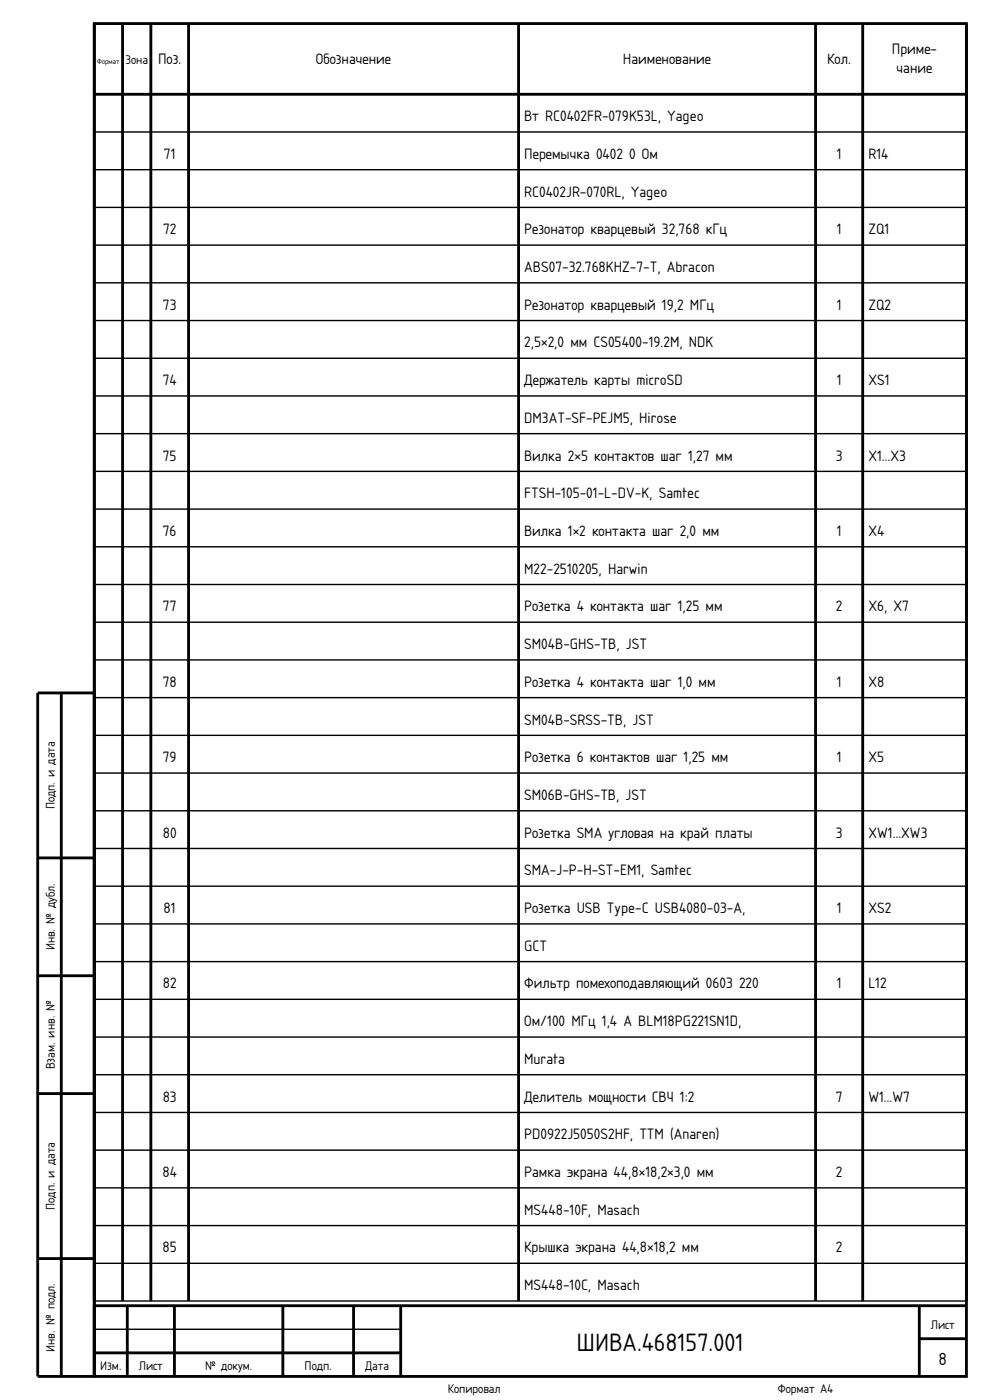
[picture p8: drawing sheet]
<svg xmlns="http://www.w3.org/2000/svg" width="210mm" height="297mm" viewBox="0 0 210 297" stroke-linecap="round" stroke-linejoin="round" font-family="sans-serif">
<defs><g id="words">
<text font-size="5" x="122.3" y="286.5">ШИВА.468157.001</text>
<text font-size="3.5" x="199.1" y="289.5">8</text>
<g font-size="3">
<text x="189.2" y="11.5">Приме-</text>
<text x="33.5" y="13.5">Поз.</text>
<text x="67" y="13.5">Обозначение</text>
<text x="132.1" y="13.5">Наименование</text>
<text x="175.5" y="13.5">Кол.</text>
<text x="190.2" y="15.5">чание</text>
<text x="111.2" y="25.7">Вт RC0402FR-079K53L, Yageo</text>
<text x="34.8" y="33.7">71</text>
<text x="111.2" y="33.7">Перемычка 0402 0 Ом</text>
<text x="177.5" y="33.7">1</text>
<text x="184.2" y="33.7">R14</text>
<text x="111.2" y="41.7">RC0402JR-070RL, Yageo</text>
<text x="34.6" y="49.7">72</text>
<text x="111.2" y="49.7">Резонатор кварцевый 32,768 кГц</text>
<text x="177.5" y="49.7">1</text>
<text x="184.2" y="49.7">ZQ1</text>
<text x="111.2" y="57.7">ABS07-32.768KHZ-7-T, Abracon</text>
<text x="34.6" y="65.7">73</text>
<text x="111.2" y="65.7">Резонатор кварцевый 19,2 МГц</text>
<text x="177.5" y="65.7">1</text>
<text x="184.2" y="65.7">ZQ2</text>
<text x="111.2" y="73.7">2,5×2,0 мм CS05400-19.2M, NDK</text>
<text x="34.5" y="81.7">74</text>
<text x="111.2" y="81.7">Держатель карты microSD</text>
<text x="177.5" y="81.7">1</text>
<text x="184.2" y="81.7">XS1</text>
<text x="111.2" y="89.7">DM3AT-SF-PEJM5, Hirose</text>
<text x="34.5" y="97.7">75</text>
<text x="111.2" y="97.7">Вилка 2×5 контактов шаг 1,27 мм</text>
<text x="177.3" y="97.7">3</text>
<text x="184.2" y="97.7">X1…X3</text>
<text x="111.2" y="105.7">FTSH-105-01-L-DV-K, Samtec</text>
<text x="34.5" y="113.7">76</text>
<text x="111.2" y="113.7">Вилка 1×2 контакта шаг 2,0 мм</text>
<text x="177.5" y="113.7">1</text>
<text x="184.2" y="113.7">X4</text>
<text x="111.2" y="121.7">M22-2510205, Harwin</text>
<text x="34.6" y="129.7">77</text>
<text x="111.2" y="129.7">Розетка 4 контакта шаг 1,25 мм</text>
<text x="177.3" y="129.7">2</text>
<text x="184.2" y="129.7">X6, X7</text>
<text x="111.2" y="137.7">SM04B-GHS-TB, JST</text>
<text x="34.5" y="145.7">78</text>
<text x="111.2" y="145.7">Розетка 4 контакта шаг 1,0 мм</text>
<text x="177.5" y="145.7">1</text>
<text x="184.2" y="145.7">X8</text>
<text x="111.2" y="153.7">SM04B-SRSS-TB, JST</text>
<text x="34.5" y="161.7">79</text>
<text x="111.2" y="161.7">Розетка 6 контактов шаг 1,25 мм</text>
<text x="177.5" y="161.7">1</text>
<text x="184.2" y="161.7">X5</text>
<text x="111.2" y="169.7">SM06B-GHS-TB, JST</text>
<text x="34.5" y="177.7">80</text>
<text x="111.2" y="177.7">Розетка SMA угловая на край платы</text>
<text x="177.3" y="177.7">3</text>
<text x="184.2" y="177.7">XW1…XW3</text>
<text x="111.2" y="185.7">SMA-J-P-H-ST-EM1, Samtec</text>
<text x="34.7" y="193.7">81</text>
<text x="111.2" y="193.7">Розетка USB Type-C USB4080-03-A,</text>
<text x="177.5" y="193.7">1</text>
<text x="184.2" y="193.7">XS2</text>
<text x="111.2" y="201.7">GCT</text>
<text x="34.5" y="209.7">82</text>
<text x="111.2" y="209.7">Фильтр помехоподавляющий 0603 220</text>
<text x="177.5" y="209.7">1</text>
<text x="184.2" y="209.7">L12</text>
<text x="111.2" y="217.7">Ом/100 МГц 1,4 А BLM18PG221SN1D,</text>
<text x="111.2" y="225.7">Murata</text>
<text x="34.5" y="233.7">83</text>
<text x="111.2" y="233.7">Делитель мощности СВЧ 1:2</text>
<text x="177.3" y="233.7">7</text>
<text x="184.2" y="233.7">W1…W7</text>
<text x="111.2" y="241.7">PD0922J5050S2HF, TTM (Anaren)</text>
<text x="34.5" y="249.7">84</text>
<text x="111.2" y="249.7">Рамка экрана 44,8×18,2×3,0 мм</text>
<text x="177.3" y="249.7">2</text>
<text x="111.2" y="257.7">MS448-10F, Masach</text>
<text x="34.5" y="265.7">85</text>
<text x="111.2" y="265.7">Крышка экрана 44,8×18,2 мм</text>
<text x="177.3" y="265.7">2</text>
<text x="111.2" y="273.7">MS448-10C, Masach</text>
</g>
<g font-size="2.5">
<text x="26.6" y="13.5">Зона</text>
<text x="11.6" y="171.7" transform="rotate(-90 11.6 171.7)">Подп. и дата</text>
<text x="11.6" y="201.6" transform="rotate(-90 11.6 201.6)">Инв. № дубл.</text>
<text x="11.6" y="226.8" transform="rotate(-90 11.6 226.8)">Взам. инв. №</text>
<text x="11.6" y="256.7" transform="rotate(-90 11.6 256.7)">Подп. и дата</text>
<text x="11.6" y="286.8" transform="rotate(-90 11.6 286.8)">Инв. № подл.</text>
<text x="197.4" y="282">Лист</text>
<text x="21.2" y="290.6">Изм.</text>
<text x="29.4" y="290.6">Лист</text>
<text x="43.5" y="290.6">№ докум.</text>
<text x="64.6" y="290.6">Подп.</text>
<text x="77.4" y="290.6">Дата</text>
<text x="95" y="295.5">Копировал</text>
<text x="165" y="295.5">Формат A4</text>
</g>
<text font-size="1.5" x="20.6" y="13.5">Формат</text>
</g></defs>
<g fill="none" stroke="#000" stroke-width=".6">
<path d="M20 5h185v287h-185zM20 20h185M20 5v287h-12v-145h12M26 5v271M32 5v271M40 5v271M110 5v271M173 5v271M183 5v271M205 5v271M13 147v145M8 182h12"/>
<path d="M8 207h12M8 232h12M8 267h12M20 277h185M27 277v15M37 277v15M60 277v15M75 277v15M85 277v15M195 277v15M20 287h65M195 284h10"/>
</g>
<g fill="none" stroke="#000" stroke-width=".3">
<path d="M20 28h185M20 36h185M20 44h185M20 52h185M20 60h185M20 68h185M20 76h185M20 84h185M20 92h185M20 100h185M20 108h185M20 116h185"/>
<path d="M20 124h185M20 132h185M20 140h185M20 148h185M20 156h185M20 164h185M20 172h185M20 180h185M20 188h185M20 196h185M20 204h185M20 212h185"/>
<path d="M20 220h185M20 228h185M20 236h185M20 244h185M20 252h185M20 260h185M20 268h185M20 276h185M20 282h65"/>
</g>
<use href="#words"/>
</svg>
